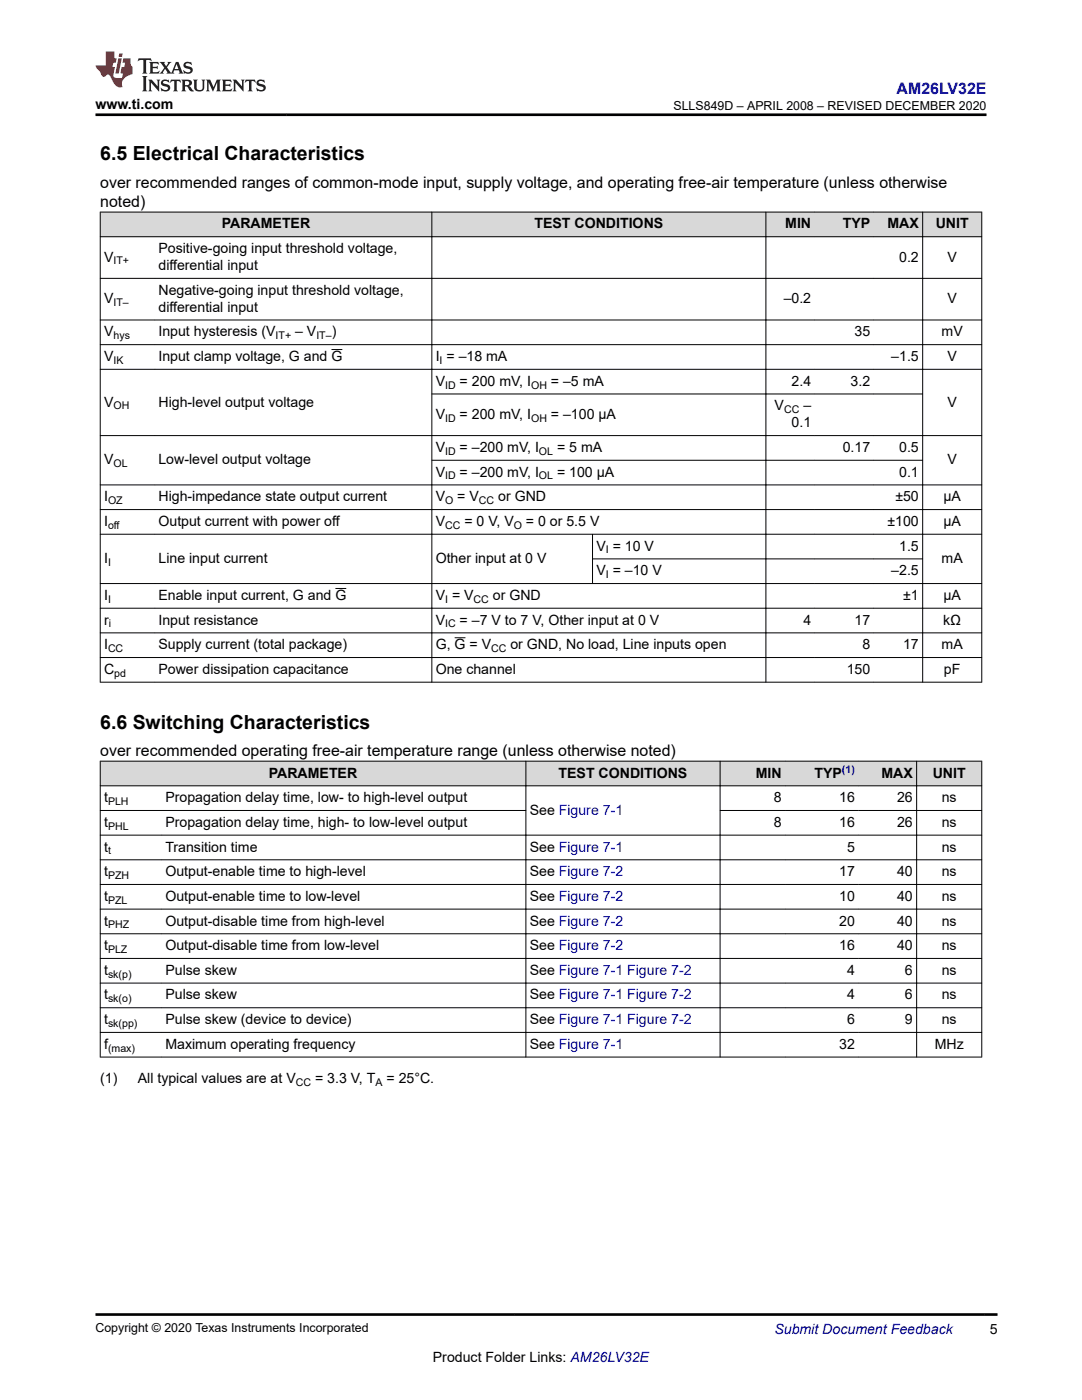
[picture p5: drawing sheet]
<svg xmlns="http://www.w3.org/2000/svg" width="216mm" height="279mm" viewBox="0 0 216 279" stroke-linecap="round" stroke-linejoin="round" font-family="sans-serif">
<defs><g id="words">
<g font-size="3.9">
<text x="20" y="32">6.5 Electrical Characteristics</text>
<text x="20" y="145.4">6.6 Switching Characteristics</text>
</g>
<text font-size="3.2" fill="#00f" x="178.9" y="18.7">AM26LV32E</text>
<g font-size="3.2">
<text x="20" y="37.5">over recommended ranges of common-mode input, supply voltage, and operating free-air temperature (unless otherwise</text>
<text x="20" y="41.3">noted)</text>
<text x="20" y="150.9">over recommended operating free-air temperature range (unless otherwise noted)</text>
</g>
<g font-size="2.8">
<text x="19" y="21.8">www.ti.com</text>
<text x="44.3" y="45.6">PARAMETER</text>
<text x="106.6" y="45.6">TEST CONDITIONS</text>
<text x="156.7" y="45.6">MIN</text>
<text x="168.2" y="45.6">TYP</text>
<text x="177.1" y="45.6">MAX</text>
<text x="186.7" y="45.6">UNIT</text>
<text x="20.8" y="52.2">V</text>
<text x="31.6" y="50.5">Positive-going input threshold voltage,</text>
<text x="31.6" y="53.9">differential input</text>
<text x="179.4" y="52.2">0.2</text>
<text x="189.1" y="52.2">V</text>
<text x="31.6" y="58.8">Negative-going input threshold voltage,</text>
<text x="20.8" y="60.5">V</text>
<text x="31.6" y="62.2">differential input</text>
<text x="156.4" y="60.5">–0.2</text>
<text x="189.1" y="60.5">V</text>
<text x="20.8" y="67.1">V</text>
<text x="31.6" y="67.1">Input hysteresis (V</text>
<text x="58.9" y="67.1">– V</text>
<text x="66.2" y="67.1">)</text>
<text x="170.5" y="67.1">35</text>
<text x="187.9" y="67.1">mV</text>
<text x="20.8" y="72.1">V</text>
<text x="31.6" y="72.1">Input clamp voltage, G and G</text>
<text x="86.9" y="77">V</text>
<text x="86.9" y="72.1">I = –18 mA</text>
<text x="91.7" y="77">= 200 mV, I</text>
<text x="109.9" y="77">= –5 mA</text>
<text x="157.9" y="77">2.4</text>
<text x="169.7" y="77">3.2</text>
<text x="177.8" y="72.1">–1.5</text>
<text x="189.1" y="72.1">V</text>
<text x="20.8" y="81.1">V</text>
<text x="31.6" y="81.1">High-level output voltage</text>
<text x="86.9" y="83.6">V</text>
<text x="91.7" y="83.6">= 200 mV, I</text>
<text x="109.9" y="83.6">= –100 μA</text>
<text x="154.6" y="81.9">V</text>
<text x="160.3" y="81.9">–</text>
<text x="189.1" y="81.1">V</text>
<text x="157.9" y="85.3">0.1</text>
<text x="20.8" y="92.7">V</text>
<text x="31.6" y="92.7">Low-level output voltage</text>
<text x="86.9" y="95.1">V</text>
<text x="86.9" y="90.2">V</text>
<text x="91.7" y="95.1">= –200 mV, I</text>
<text x="91.7" y="90.2">= –200 mV, I</text>
<text x="111.1" y="90.2">= 5 mA</text>
<text x="111.1" y="95.1">= 100 μA</text>
<text x="168.2" y="90.2">0.17</text>
<text x="179.4" y="90.2">0.5</text>
<text x="179.4" y="95.1">0.1</text>
<text x="189.1" y="92.7">V</text>
<text x="20.8" y="100">I</text>
<text x="31.6" y="100">High-impedance state output current</text>
<text x="86.9" y="100">V</text>
<text x="91.3" y="100">= V</text>
<text x="99.4" y="100">or GND</text>
<text x="178.7" y="100">±50</text>
<text x="188.2" y="100">μA</text>
<text x="20.8" y="105">I</text>
<text x="31.6" y="105">Output current with power off</text>
<text x="86.9" y="105">V</text>
<text x="92.7" y="105">= 0 V, V</text>
<text x="105" y="105">= 0 or 5.5 V</text>
<text x="177.1" y="105">±100</text>
<text x="188.3" y="105">μA</text>
<text x="20.8" y="112.4">I</text>
<text x="31.6" y="112.4">Line input current</text>
<text x="86.9" y="112.4">Other input at 0 V</text>
<text x="119" y="109.9">V = 10 V</text>
<text x="179.4" y="109.9">1.5</text>
<text x="187.9" y="112.4">mA</text>
<text x="20.8" y="119.7">I</text>
<text x="31.6" y="119.7">Enable input current, G and G</text>
<text x="86.9" y="119.7">V = V</text>
<text x="98.3" y="119.7">or GND</text>
<text x="119" y="114.8">V = –10 V</text>
<text x="177.8" y="114.8">–2.5</text>
<text x="180.2" y="119.7">±1</text>
<text x="188.3" y="119.7">μA</text>
<text x="20.8" y="124.7">r</text>
<text x="31.6" y="124.7">Input resistance</text>
<text x="86.9" y="124.7">V</text>
<text x="91.7" y="124.7">= –7 V to 7 V, Other input at 0 V</text>
<text x="160.3" y="124.7">4</text>
<text x="170.5" y="124.7">17</text>
<text x="188.2" y="124.7">kΩ</text>
<text x="20.8" y="129.6">I</text>
<text x="31.6" y="129.6">Supply current (total package)</text>
<text x="86.9" y="129.6">G, G = V</text>
<text x="101.8" y="129.6">or GND, No load, Line inputs open</text>
<text x="172.1" y="129.6">8</text>
<text x="180.2" y="129.6">17</text>
<text x="187.9" y="129.6">mA</text>
<text x="20.8" y="134.5">C</text>
<text x="31.6" y="134.5">Power dissipation capacitance</text>
<text x="86.9" y="134.5">One channel</text>
<text x="168.9" y="134.5">150</text>
<text x="188.4" y="134.5">pF</text>
<text x="53.6" y="155.2">PARAMETER</text>
<text x="111.5" y="155.2">TEST CONDITIONS</text>
<text x="150.8" y="155.2">MIN</text>
<text x="162.5" y="155.2">TYP</text>
<text x="175.9" y="155.2">MAX</text>
<text x="186.1" y="155.2">UNIT</text>
<text x="20.8" y="160.1">t</text>
<text x="33" y="160.1">Propagation delay time, low- to high-level output</text>
<text x="154.4" y="160.1">8</text>
<text x="167.5" y="160.1">16</text>
<text x="179" y="160.1">26</text>
<text x="187.9" y="160.1">ns</text>
<text x="20.8" y="165">t</text>
<text x="33" y="165">Propagation delay time, high- to low-level output</text>
<text x="105.7" y="162.6">See Figure 7-1</text>
<text x="154.4" y="165">8</text>
<text x="167.5" y="165">16</text>
<text x="179" y="165">26</text>
<text x="187.9" y="165">ns</text>
<text x="20.8" y="169.9">t</text>
<text x="33" y="169.9">Transition time</text>
<text x="105.7" y="169.9">See Figure 7-1</text>
<text x="169" y="169.9">5</text>
<text x="187.9" y="169.9">ns</text>
<text x="20.8" y="174.9">t</text>
<text x="20.8" y="179.8">t</text>
<text x="33" y="179.8">Output-enable time to low-level</text>
<text x="33" y="174.9">Output-enable time to high-level</text>
<text x="105.7" y="179.8">See Figure 7-2</text>
<text x="105.7" y="174.9">See Figure 7-2</text>
<text x="167.5" y="174.9">17</text>
<text x="167.5" y="179.8">10</text>
<text x="179" y="174.9">40</text>
<text x="179" y="179.8">40</text>
<text x="187.9" y="174.9">ns</text>
<text x="187.9" y="179.8">ns</text>
<text x="20.8" y="184.7">t</text>
<text x="33" y="184.7">Output-disable time from high-level</text>
<text x="105.7" y="184.7">See Figure 7-2</text>
<text x="167.5" y="184.7">20</text>
<text x="179" y="184.7">40</text>
<text x="187.9" y="184.7">ns</text>
<text x="20.8" y="189.6">t</text>
<text x="33" y="189.6">Output-disable time from low-level</text>
<text x="105.7" y="189.6">See Figure 7-2</text>
<text x="167.5" y="189.6">16</text>
<text x="179" y="189.6">40</text>
<text x="187.9" y="189.6">ns</text>
<text x="20.8" y="194.5">t</text>
<text x="33" y="194.5">Pulse skew</text>
<text x="105.7" y="194.5">See Figure 7-1 Figure 7-2</text>
<text x="169" y="194.5">4</text>
<text x="180.6" y="194.5">6</text>
<text x="187.9" y="194.5">ns</text>
<text x="20.8" y="199.5">t</text>
<text x="33" y="199.5">Pulse skew</text>
<text x="105.7" y="199.5">See Figure 7-1 Figure 7-2</text>
<text x="169" y="199.5">4</text>
<text x="180.6" y="199.5">6</text>
<text x="187.9" y="199.5">ns</text>
<text x="20.8" y="204.4">t</text>
<text x="20.8" y="209.3">f</text>
<text x="33" y="209.3">Maximum operating frequency</text>
<text x="33" y="204.4">Pulse skew (device to device)</text>
<text x="105.7" y="209.3">See Figure 7-1</text>
<text x="105.7" y="204.4">See Figure 7-1 Figure 7-2</text>
<text x="167.5" y="209.3">32</text>
<text x="169" y="204.4">6</text>
<text x="180.6" y="204.4">9</text>
<text x="186.5" y="209.3">MHz</text>
<text x="187.9" y="204.4">ns</text>
<text x="20" y="216.1">(1)</text>
<text x="27.5" y="216.1">All typical values are at V</text>
<text x="62.9" y="216.1">= 3.3 V, T</text>
<text x="77.1" y="216.1">= 25°C.</text>
<text x="197.5" y="266.1">5</text>
<text x="86.4" y="271.7">Product Folder Links: AM26LV32E</text>
</g>
<text font-size="2.8" fill="#00f" x="154.5" y="266.2">Submit Document Feedback</text>
<g font-size="2.5">
<text x="134.4" y="21.9">SLLS849D – APRIL 2008 – REVISED DECEMBER 2020</text>
<text x="19" y="265.9">Copyright © 2020 Texas Instruments Incorporated</text>
</g>
<g font-size="2.1">
<text x="22.6" y="52.8">IT+</text>
<text x="22.6" y="61.1">IT–</text>
<text x="22.6" y="67.7">hys</text>
<text x="55" y="67.7">IT+</text>
<text x="63.1" y="67.7">IT–</text>
<text x="22.6" y="72.6">IK</text>
<text x="87.7" y="72.6">I</text>
<text x="88.8" y="77.5">ID</text>
<text x="106" y="77.5">OH</text>
<text x="22.7" y="81.7">OH</text>
<text x="156.5" y="82.5">CC</text>
<text x="88.8" y="84.2">ID</text>
<text x="106" y="84.2">OH</text>
<text x="22.6" y="93.2">OL</text>
<text x="88.8" y="95.7">ID</text>
<text x="88.8" y="90.8">ID</text>
<text x="107.5" y="95.7">OL</text>
<text x="107.5" y="90.8">OL</text>
<text x="21.6" y="100.6">OZ</text>
<text x="88.8" y="100.6">O</text>
<text x="95.6" y="100.6">CC</text>
<text x="21.6" y="105.5">off</text>
<text x="88.8" y="105.5">CC</text>
<text x="102.5" y="105.5">O</text>
<text x="21.6" y="112.9">I</text>
<text x="120.9" y="110.5">I</text>
<text x="120.9" y="115.4">I</text>
<text x="21.6" y="120.3">I</text>
<text x="21.7" y="125.2">i</text>
<text x="88.8" y="125.2">IC</text>
<text x="88.8" y="120.3">I</text>
<text x="94.5" y="120.3">CC</text>
<text x="21.6" y="130.1">CC</text>
<text x="98" y="130.1">CC</text>
<text x="22.8" y="135.1">pd</text>
<text x="21.6" y="160.7">PLH</text>
<text x="21.6" y="165.6">PHL</text>
<text x="21.6" y="170.5">t</text>
<text x="21.6" y="175.4">PZH</text>
<text x="21.6" y="180.4">PZL</text>
<text x="21.6" y="185.3">PHZ</text>
<text x="21.6" y="190.2">PLZ</text>
<text x="21.6" y="195.1">sk(p)</text>
<text x="21.6" y="200">sk(o)</text>
<text x="21.6" y="205">sk(pp)</text>
<text x="21.6" y="209.9">(max)</text>
<text x="59" y="216.7">CC</text>
<text x="74.9" y="216.7">A</text>
</g>
<text font-size="2.1" fill="#00f" x="168" y="154.2">(1)</text>
</g></defs>
<g fill="#d8d8d8">
<path d="M20 42.3h175.9v4.9h-175.9z" fill-rule="evenodd"/>
<path d="M20.1 42.4h66v4.8h-66z" fill-rule="evenodd"/>
<path d="M86.2 42.4h66.6v4.8h-66.6z" fill-rule="evenodd"/>
<path d="M152.9 42.4h9.7v4.8h-9.7z" fill-rule="evenodd"/>
<path d="M162.6 42.4h11.8v4.8h-11.8z" fill-rule="evenodd"/>
<path d="M174.4 42.4h9.6v4.8h-9.6z" fill-rule="evenodd"/>
<path d="M184.2 42.4h11.6v4.8h-11.6z" fill-rule="evenodd"/>
</g>
<g fill="none" stroke="#000" stroke-width=".2">
<path d="M19.9 42.3h176.1M19.9 47.2h176.1M19.9 55.6h176.1M20 42.3v93.9M86.2 42.3v93.9M152.8 42.3v93.9M184.1 42.3v93.9M195.9 42.3v93.9M19.9 63.9h176.1M19.9 68.8h176.1M19.9 73.7h176.1M66.1 69.8h2.2"/>
<path d="M86.1 78.6h98.1M19.9 86.9h176.1M19.9 96.8h176.1M86.1 91.9h98.1M19.9 101.7h176.1M19.9 106.6h176.1M19.9 116.5h176.1M66.9 117.4h2.2M118.2 111.5h66M118.2 106.6v9.9M19.9 121.4h176.1M19.9 126.3h176.1"/>
<path d="M19.9 131.2h176.1M19.9 136.1h176.1M90.7 127.3h2.2"/>
</g>
<g fill="#d8d8d8">
<path d="M20 151.9h175.9v4.9h-175.9z" fill-rule="evenodd"/>
<path d="M20.1 152h84.8v4.8h-84.8z" fill-rule="evenodd"/>
<path d="M105 152h38.6v4.8h-38.6z" fill-rule="evenodd"/>
<path d="M143.7 152h13v4.8h-13z" fill-rule="evenodd"/>
<path d="M156.7 152h14.6v4.8h-14.6z" fill-rule="evenodd"/>
<path d="M171.3 152h11.5v4.8h-11.5z" fill-rule="evenodd"/>
<path d="M183 152h12.8v4.8h-12.8z" fill-rule="evenodd"/>
</g>
<g fill="none" stroke="#000" stroke-width=".2">
<path d="M19.9 151.9h176.1M19.9 156.8h176.1M20 151.8v59.2M104.9 151.8v59.2M143.7 151.8v59.2M182.9 151.8v59.2M195.9 151.8v59.2M19.9 161.7h85.1M19.9 166.7h176.1M19.9 171.6h176.1M19.9 176.5h176.1M143.6 161.7h52.4"/>
<path d="M19.9 181.4h176.1M19.9 186.4h176.1M19.9 191.3h176.1M19.9 196.2h176.1M19.9 201.1h176.1M19.9 206h176.1M19.9 211h176.1"/>
</g>
<path d="M27.7 11.6l-.2 .6 .5-.2h.6v.1v2.2l-.2 .4h1l-.2-.4v-2.2v-.1h.5l.5 .2-.1-.6zM29.8 12.4l.2 .3v1.6l-.2 .4h1.9l.1-.6a1.08 1.08 0 0 1-1.3 .2v-.7h.6l.4 .2v-.7l-.4 .2h-.6v-.5l.2-.2a1 1 0 0 1 1 .3l-.1-.5zM31.8 12.4l1 1.1-1 1.2h.9l-.2-.2 .4-.8 .5 .8-.2 .2h1.6l-.2-.2 .1-.5h1l.1 .5-.1 .2h.9l-.2-.4-.8-1.9h-.5l-1 2.1-.8-1.1 .9-1h-.8l.2 .2-.5 .6-.3-.6 .1-.2zM35.2 12.8l.4 1h-.8zM36.8 12.5a.65 .65 0 0 0-.2 .7 .65 .65 0 0 0 .6 .5l.7 .1 .1 .3a.79 .79 0 0 1-.7 .4 .79 .79 0 0 1-.7-.5l.1 .7 .2-.1a.93 .93 0 0 0 1.1 0 .93 .93 0 0 0 .4-.9 1.46 1.46 0 0 0-1.2-.6l-.1-.3a1.09 1.09 0 0 1 1.2 .2l-.2-.6-.1 .1-.6-.2zM28.4 15.2l.2 .4v2.2l-.2 .4h1l-.2-.4v-2.2l.2-.4zM29.6 15.9l.2 .4v1.5l-.2 .4h.8l-.3-.4v-1.3l1.7 1.8v-2l.2-.4h-.8l.2 .2 .1 1.1-1.2-1.3zM32.3 16a.65 .65 0 0 0-.2 .8 .65 .65 0 0 0 .7 .4l.6 .2 .1 .2a.79 .79 0 0 1-.7 .4 .79 .79 0 0 1-.7-.5l.1 .7 .2-.1a.93 .93 0 0 0 1.1 .1 .93 .93 0 0 0 .4-1 1.46 1.46 0 0 0-1.2-.5l-.1-.4a1.09 1.09 0 0 1 1.2 .2l-.2-.6-.1 .1-.6-.1zM34.1 15.9l-.1 .6a.63 .63 0 0 1 .7-.3l.1 1.6-.3 .4h1l-.2-.4v-1.6a.66 .66 0 0 1 .8 .3l-.1-.6zM36.2 15.9l.2 .4v1.5l-.2 .4h.9l-.2-.2v-.7h.5l.1 .2a.79 .79 0 0 0 1.2 .6l-1-.9a.61 .61 0 0 0 .6-.6 .61 .61 0 0 0-.5-.7zM36.9 16.2h.2a.47 .47 0 0 1 .5 .1 .47 .47 0 0 1 .1 .5l-.2 .1-.6 .1zM38.5 15.9l.2 .2a2.27 2.27 0 0 0 .4 2 1.04 1.04 0 0 0 1.7-.7v-1.3l.2-.2h-.8l.2 .4v1.1a.6 .6 0 0 1-.6 .6 .6 .6 0 0 1-.6-.6v-1.1l.3-.4zM41.1 15.9l.2 .4v1.5l-.2 .4h.7l-.2-.4v-1.4l.9 1.9 .8-1.9v1.4l-.2 .4h1l-.3-.4v-1.5l.3-.4h-.8l-.7 1.5-.7-1.5zM44.3 15.9l.2 .4v1.5l-.2 .4h1.9l.1-.6a1.09 1.09 0 0 1-1.3 .2v-.7h.6l.4 .2v-.6l-.4 .2h-.6v-.6l.2-.1a1.01 1.01 0 0 1 1 .3l-.1-.6zM46.4 15.9l.3 .4v1.5l-.3 .4h.8l-.2-.4v-1.3l1.6 1.8v-2l.2-.4h-.7l.2 .2v1.1l-1.2-1.3zM49 15.9l-.1 .6a.63 .63 0 0 1 .8-.3v1.6l-.3 .4h1l-.2-.4v-1.6a.66 .66 0 0 1 .8 .3l-.1-.6zM51.4 16a.65 .65 0 0 0-.2 .8 .65 .65 0 0 0 .6 .4l.6 .2 .2 .2a.79 .79 0 0 1-.8 .4 .79 .79 0 0 1-.6-.5l.1 .7 .2-.1a.93 .93 0 0 0 1 .1 .93 .93 0 0 0 .5-1 1.46 1.46 0 0 0-1.3-.5l-.1-.4a1.09 1.09 0 0 1 1.3 .2l-.2-.6-.2 .1-.5-.1z" fill="#231f20"/>
<path d="M21.1 10.3v2.7h-2.1l.1 .4 .9 1a.95 .95 0 0 0 .9 .9 .59 .59 0 0 1 .6-.4 .59 .59 0 0 1 .5 .3l.4 .8a1.59 1.59 0 0 0 2.1 1.4 1.61 1.61 0 0 1 1-2.3l1-.3-.1-1.5a1.59 1.59 0 0 1-.4-1.7h-1.4l-.2 .9h.5l-.1 .9h-.5l-.2 .9v.3l.4 .1-.2 .9h-.6a.73 .73 0 0 1-1.1-.7l.3-1.5h-.5l.2-.9h.5l.2-.9h-.5v-1.3zM23.6 11.6l-.6 3.1h.7l.6-3.1zM23.8 10.7l-.1 .6h.7l.1-.6z" fill="#ed1c24"/>
<path d="M19 22.9h177.8M19 262.3h180" fill="none" stroke="#000" stroke-width=".53"/>
<use href="#words"/>
</svg>
